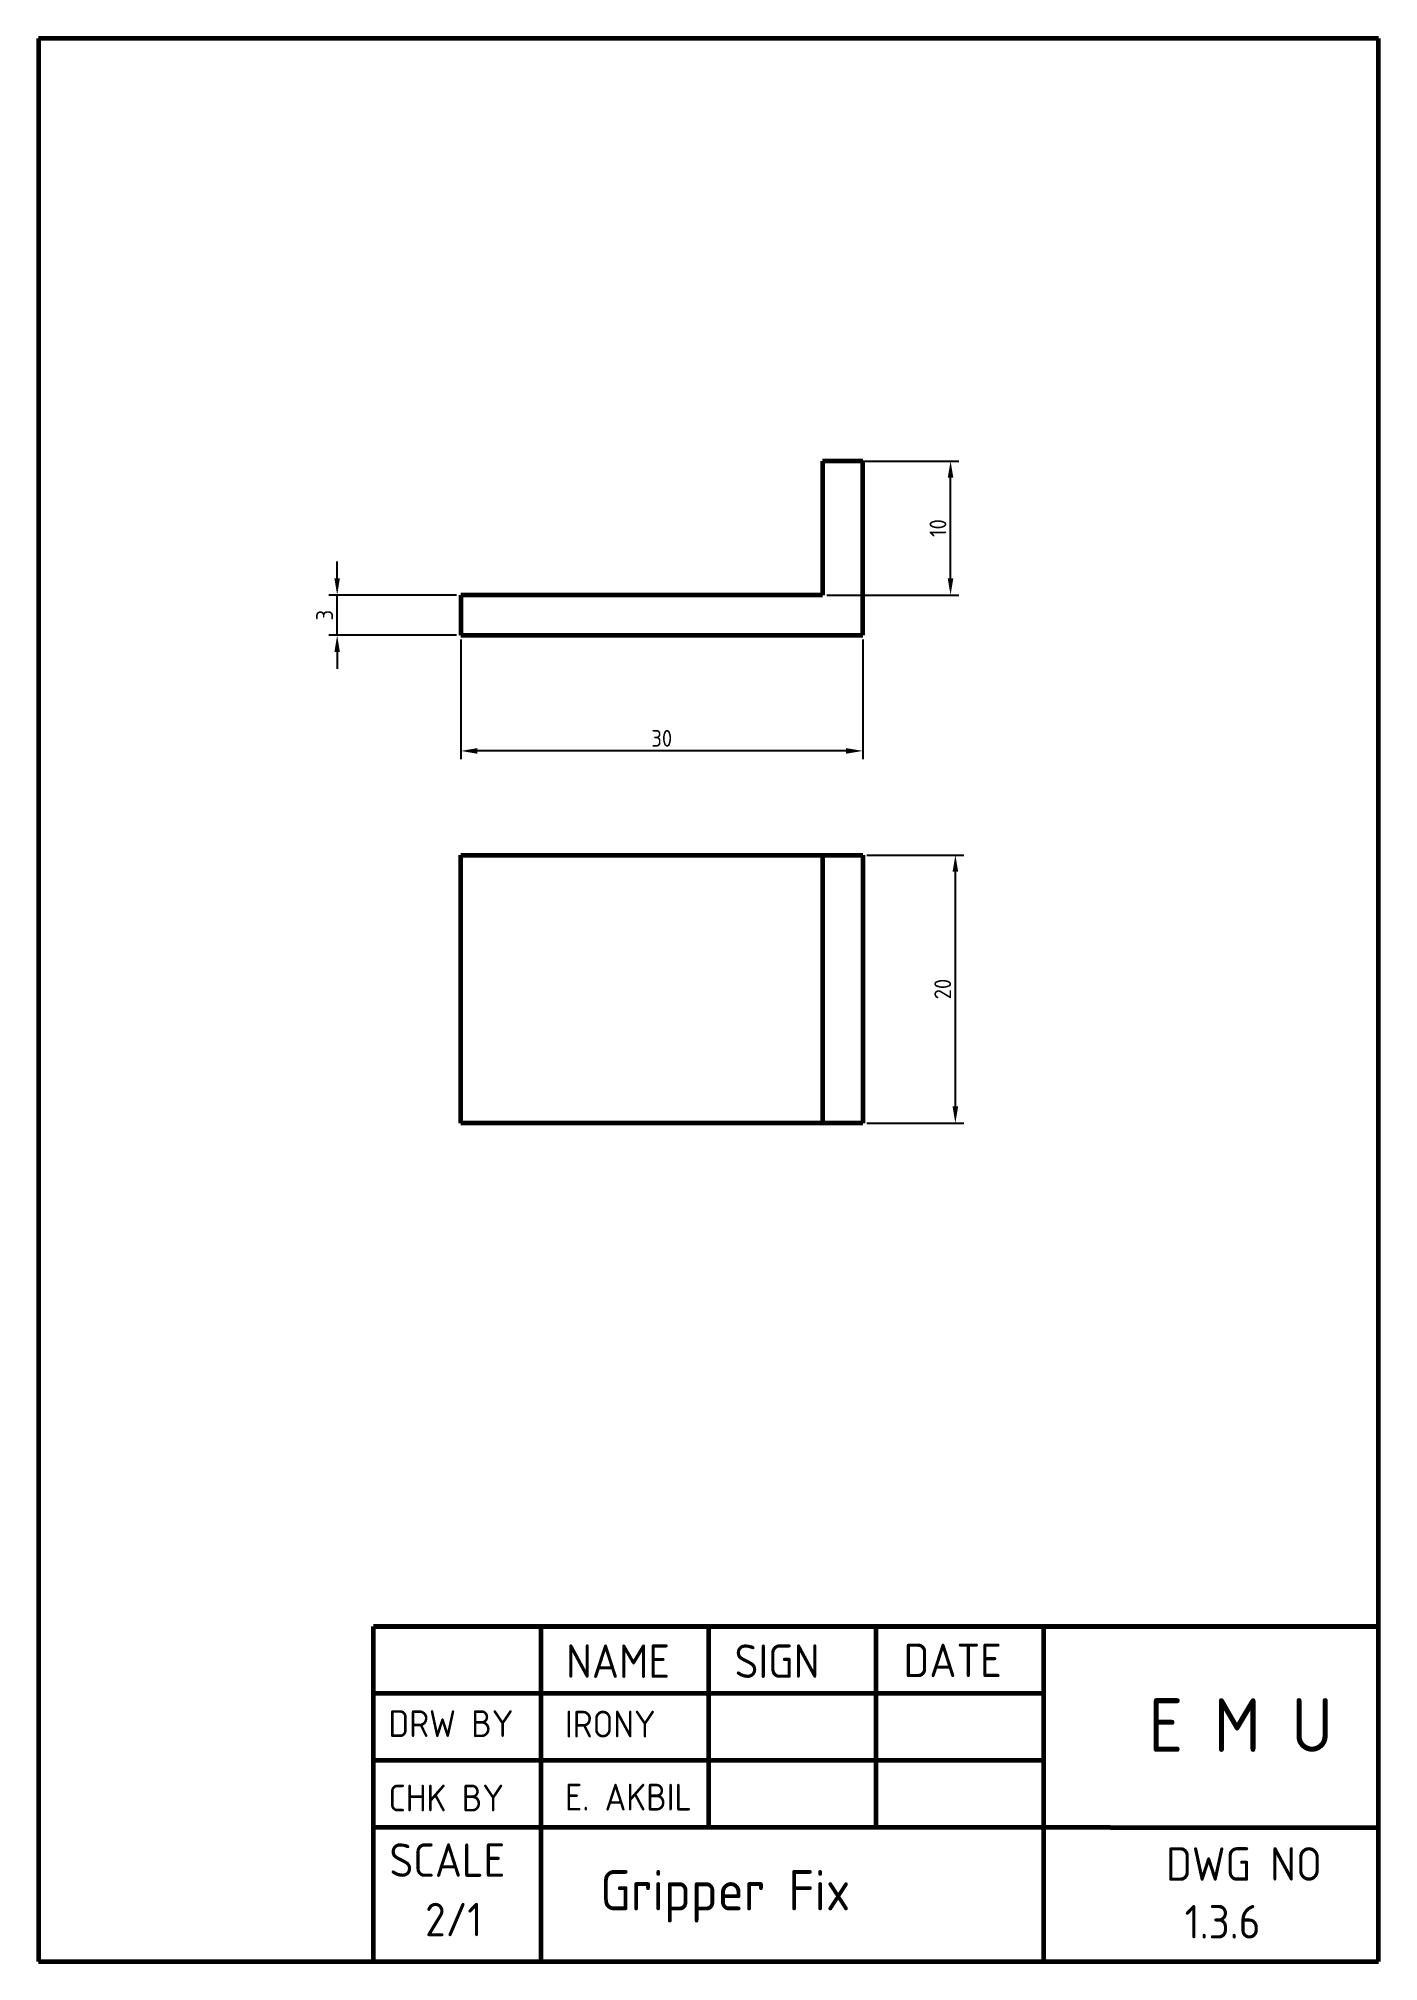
# Paper-space layout 'Title Block' of a CAD drawing. Header units: millimetres. Extents: x 4 to 204, y 4 to 291.
# The model-space entities are those that its viewports show. They can reach past a viewport. Long polylines and large blocks are cut down to what shows.
import ezdxf

# ---------------------------------------------------------------- set-up
doc = ezdxf.new("R2010")
doc.units = ezdxf.units.MM
doc.layers.get('0').update_dxf_attribs({"lineweight": 60})
doc.layers.add('Annotations', color=50, linetype='Continuous', lineweight=30)
doc.layers.add('viewport', color=7, linetype='Continuous')
doc.layers.get('viewport').off()
doc.styles.get("Standard").update_dxf_attribs({"font": 'ISOCP.SHX'})
doc.dimstyles.new('Annotative', dxfattribs={"dimscale": 0, "dimtxt": 2.5, "dimasz": 2.5, "dimexe": 1.25, "dimexo": 0.625, "dimtad": 1, "dimtxsty": 'Standard', "dimcen": 2.5, "dimadec": 0, "dimazin": 0, "dimtfac": 1, "dimtmove": 0, "dimatfit": 3, "dimfxl": 1, "dimarcsym": 0})

# ---------------------------------------------------------------- blocks, each defined once
blk = doc.blocks.new('*D3')
at = {"layer": 'Annotations', "color": 0, "lineweight": -2, "transparency": 16777216}
for p, q in [((49.34, 173.65), (49.34, 174.9)), ((58.25, 172.4), (48.71, 172.4)), ((49.34, 169.4), (49.34, 172.4)), ((58.25, 169.4), (48.71, 169.4)), ((49.34, 168.15), (49.34, 166.9))]:
    blk.add_line(p, q, dxfattribs=at)
at = {"layer": 'Annotations', "color": 0, "transparency": 16777216}
for points in [[(49.13, 173.65), (49.54, 173.65), (49.34, 172.4)], [(49.13, 168.15), (49.54, 168.15), (49.34, 169.4)]]:
    blk.add_solid(points, dxfattribs=at)
at = {"layer": 'Defpoints', "color": 0, "transparency": 16777216}
for p in [(49.34, 172.4), (58.56, 172.4), (58.56, 169.4)]:
    blk.add_point(p, dxfattribs=at)
at = {"layer": 'Annotations', "color": 0, "transparency": 16777216, "insert": (48.4, 170.9), "char_height": 1.25, "attachment_point": 5, "rotation": 90}
blk.add_mtext('3', dxfattribs=at)
blk = doc.blocks.new('*D5')
at = {"layer": 'Annotations', "color": 0, "lineweight": -2, "transparency": 16777216}
for p, q in [((58.56, 169.09), (58.56, 160.15)), ((88.56, 169.09), (88.56, 160.15)), ((87.31, 160.77), (59.81, 160.77))]:
    blk.add_line(p, q, dxfattribs=at)
at = {"layer": 'Annotations', "color": 0, "transparency": 16777216}
for points in [[(59.81, 160.98), (59.81, 160.56), (58.56, 160.77)], [(87.31, 160.98), (87.31, 160.56), (88.56, 160.77)]]:
    blk.add_solid(points, dxfattribs=at)
at = {"layer": 'Defpoints', "color": 0, "transparency": 16777216}
for p in [(58.56, 169.4), (88.56, 169.4), (58.56, 160.77)]:
    blk.add_point(p, dxfattribs=at)
at = {"layer": 'Annotations', "color": 0, "transparency": 16777216, "insert": (73.56, 161.71), "char_height": 1.25, "attachment_point": 5}
blk.add_mtext('30', dxfattribs=at)
blk = doc.blocks.new('*D6')
at = {"layer": 'Annotations', "color": 0, "lineweight": -2, "transparency": 16777216}
for p, q in [((85.87, 182.4), (95.73, 182.4)), ((95.11, 173.65), (95.11, 181.15)), ((85.87, 172.4), (95.73, 172.4))]:
    blk.add_line(p, q, dxfattribs=at)
at = {"layer": 'Annotations', "color": 0, "transparency": 16777216}
for points in [[(94.9, 181.15), (95.32, 181.15), (95.11, 182.4)], [(94.9, 173.65), (95.32, 173.65), (95.11, 172.4)]]:
    blk.add_solid(points, dxfattribs=at)
at = {"layer": 'Defpoints', "color": 0, "transparency": 16777216}
for p in [(85.56, 182.4), (95.11, 182.4), (85.56, 172.4)]:
    blk.add_point(p, dxfattribs=at)
at = {"layer": 'Annotations', "color": 0, "transparency": 16777216, "insert": (94.17, 177.4), "char_height": 1.25, "attachment_point": 5, "rotation": 90}
blk.add_mtext('10', dxfattribs=at)
blk = doc.blocks.new('*D7')
at = {"layer": 'Annotations', "color": 0, "lineweight": -2, "transparency": 16777216}
for p, q in [((88.87, 153), (96.1, 153)), ((95.47, 134.25), (95.47, 151.75)), ((88.87, 133), (96.1, 133))]:
    blk.add_line(p, q, dxfattribs=at)
at = {"layer": 'Annotations', "color": 0, "transparency": 16777216}
for points in [[(95.26, 151.75), (95.68, 151.75), (95.47, 153)], [(95.26, 134.25), (95.68, 134.25), (95.47, 133)]]:
    blk.add_solid(points, dxfattribs=at)
at = {"layer": 'Defpoints', "color": 0, "transparency": 16777216}
for p in [(88.56, 153), (95.47, 153), (88.56, 133)]:
    blk.add_point(p, dxfattribs=at)
at = {"layer": 'Annotations', "color": 0, "transparency": 16777216, "insert": (94.53, 143), "char_height": 1.25, "attachment_point": 5, "rotation": 90}
blk.add_mtext('20', dxfattribs=at)

msp = doc.modelspace()

# ---------------------------------------------------------------- linework, layer by layer
for p, q in [((88.559, 182.399), (85.559, 182.399)), ((85.559, 182.399), (85.559, 172.399)), ((88.559, 169.399), (88.559, 182.399)), ((85.559, 172.399), (58.559, 172.399)), ((58.559, 172.399), (58.559, 169.399)), ((58.559, 169.399), (88.559, 169.399)), ((58.559, 153.001), (88.559, 153.001)), ((58.559, 133.001), (58.559, 153.001)), ((85.559, 153.001), (85.559, 133.001)), ((88.559, 153.001), (88.559, 133.001)), ((88.559, 133.001), (58.559, 133.001))]:
    msp.add_line(p, q)

# ---------------------------------------------------------------- dimensions: what is measured, and where the dimension line sits
at = {"layer": 'Annotations'}
for base, p1, p2, picture, middle in [((95.108, 182.399), (85.559, 172.399), (85.559, 182.399), '*D6', (94.17, 177.399)), ((49.337, 172.399), (58.559, 169.399), (58.559, 172.399), '*D3', (48.399, 170.899)), ((95.471, 153.001), (88.559, 133.001), (88.559, 153.001), '*D7', (94.533, 143.001))]:
    dim = msp.add_linear_dim(base=base, p1=p1, p2=p2, angle=90, dimstyle='Annotative', dxfattribs=at)
    dim.commit()
    dim.dimension.update_dxf_attribs({"geometry": picture, "text_midpoint": middle})
dim = msp.add_linear_dim(base=(58.559, 160.771), p1=(88.559, 169.399), p2=(58.559, 169.399), dimstyle='Annotative', dxfattribs=at)
dim.commit()
dim.dimension.update_dxf_attribs({"geometry": '*D5', "text_midpoint": (73.559, 161.709)})

psp = doc.layouts.new('Title Block')

# ---------------------------------------------------------------- linework, layer by layer
for p, q in [((204.2, 291.19), (4.2, 291.19)), ((4.2, 291.19), (4.2, 4.19)), ((204.2, 4.19), (204.2, 291.19)), ((54.2, 54.19), (204.2, 54.19)), ((54.2, 4.19), (54.2, 54.19)), ((164.2, 54.19), (54.2, 54.19)), ((154.2, 44.19), (54.2, 44.19)), ((154.2, 34.19), (54.2, 34.19)), ((164.2, 24.19), (54.2, 24.19)), ((79.2, 24.19), (79.2, 4.19)), ((4.2, 4.19), (204.2, 4.19))]:
    psp.add_line(p, q)
at = {"linetype": 'Continuous'}
for p, q in [((104.2, 54.19), (79.2, 54.19)), ((79.2, 54.19), (79.2, 24.19)), ((129.2, 54.19), (104.2, 54.19)), ((104.2, 54.19), (104.2, 24.19)), ((154.2, 54.19), (129.2, 54.19)), ((129.2, 54.19), (129.2, 24.19)), ((204.2, 54.19), (154.2, 54.19)), ((154.2, 54.19), (154.2, 4.19)), ((164.2, 24.19), (204.2, 24.19))]:
    psp.add_line(p, q, dxfattribs=at)

# ---------------------------------------------------------------- texts
at = {"attachment_point": 1}
for s, insert, char_height, width in [('NAME', (82.94, 51.52), 5, 20.6755), ('SIGN', (108.1, 51.52), 5, 20.6755), ('DATE', (133.3, 51.64), 5, 20.6755), ('E M U', (169.88, 43.48), 8, 31.5091), ('DRW BY', (56.44, 41.7), 4, 27.5), ('IRONY', (82.78, 41.63), 4, 21.0405), ('CHK BY', (56.44, 30.6), 4, 27.5), ('E. AKBIL', (82.78, 30.73), 4, 21.0405), ('SCALE', (56.59, 21.83), 5, 20.6755), ('DWG NO', (172.48, 21.25), 5, 29.164), ('Gripper Fix', (88.05, 17.83), 6, 82.5), ('2/1', (61.91, 12.96), 5, 20.6755), ('1.3.6', (175.27, 12.63), 5, 20.6755)]:
    psp.add_mtext(s, dxfattribs=dict(at, insert=insert, char_height=char_height, width=width))

# ---------------------------------------------------------------- viewports
at = {"layer": 'viewport', "view_target_point": (210, 148.5)}
psp.add_viewport(center=(104.2, 172.69), size=(200, 237), view_center_point=(-132.954, 6.182), view_height=118.5, dxfattribs=at)

doc.saveas('drawing.dxf')
